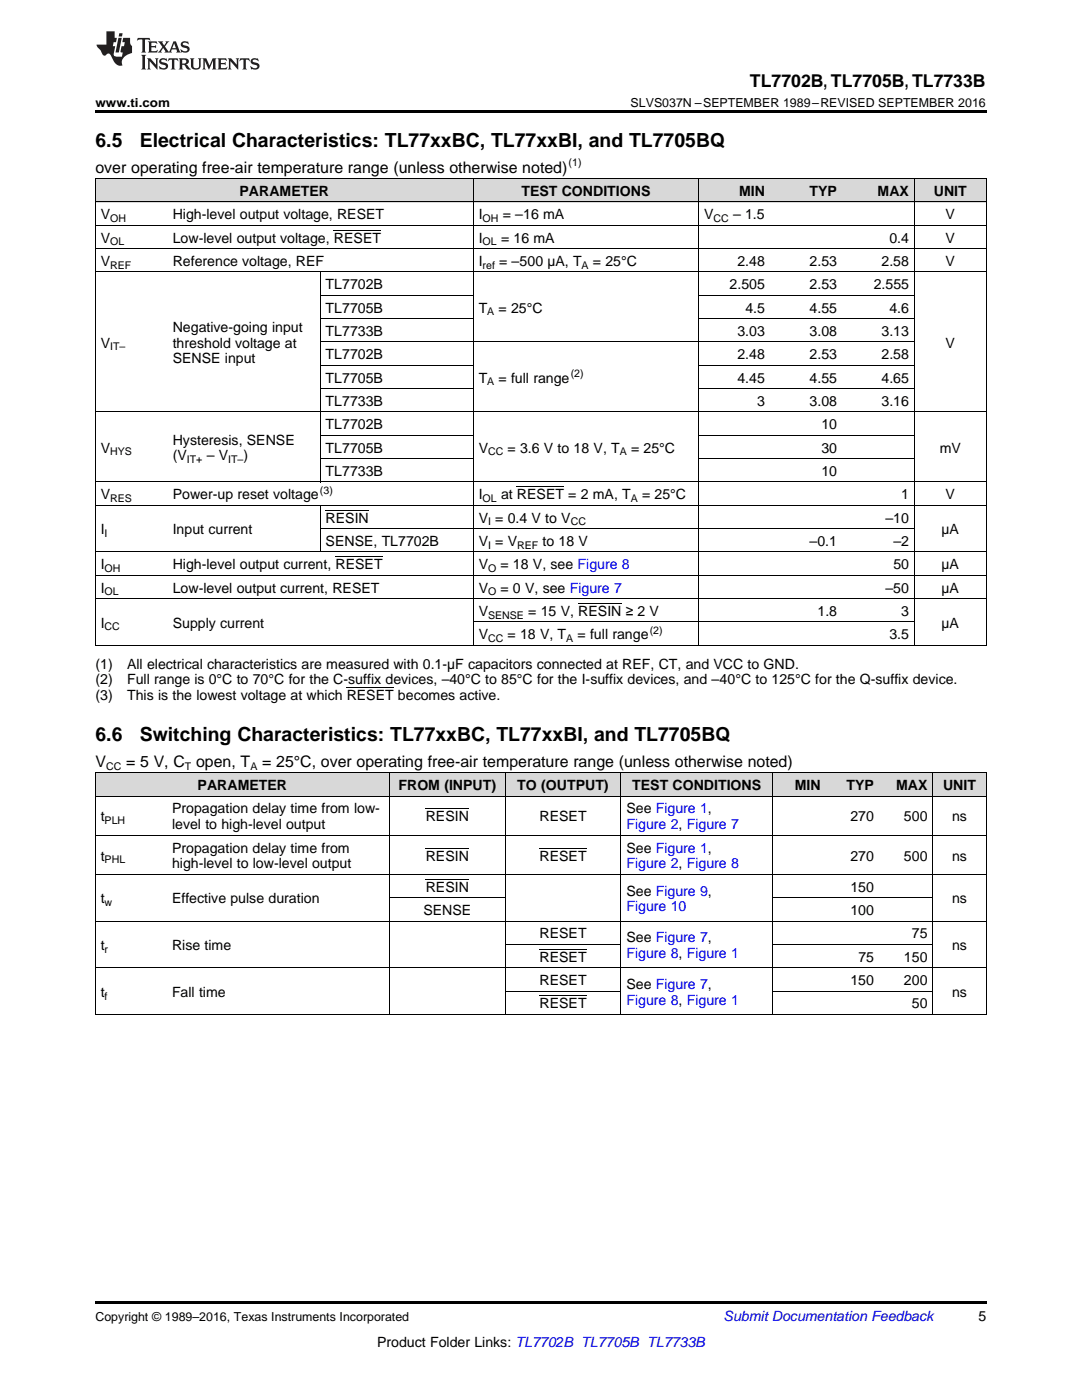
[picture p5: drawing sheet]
<svg xmlns="http://www.w3.org/2000/svg" width="216mm" height="279mm" viewBox="0 0 216 279" stroke-linecap="round" stroke-linejoin="round" font-family="sans-serif">
<defs><g id="words">
<g font-size="3.9">
<text x="19" y="29.3">6.5</text>
<text x="27.9" y="29.3">Electrical Characteristics: TL77xxBC, TL77xxBI, and TL7705BQ</text>
<text x="19" y="147.8">6.6</text>
<text x="27.9" y="147.8">Switching Characteristics: TL77xxBC, TL77xxBI, and TL7705BQ</text>
</g>
<text font-size="3.5" x="149.6" y="17.3">TL7702B, TL7705B, TL7733B</text>
<g font-size="3.2">
<text x="19" y="34.4">over operating free-air temperature range (unless otherwise noted)</text>
<text x="19" y="153">V</text>
<text x="25.2" y="153">= 5 V, C open, T</text>
<text x="52.3" y="153">= 25°C, over operating free-air temperature range (unless otherwise noted)</text>
</g>
<g font-size="2.8">
<text x="47.8" y="39.1">PARAMETER</text>
<text x="104" y="39.1">TEST CONDITIONS</text>
<text x="147.5" y="39.1">MIN</text>
<text x="161.5" y="39.1">TYP</text>
<text x="175.1" y="39.1">MAX</text>
<text x="186.3" y="39.1">UNIT</text>
<text x="20.1" y="43.7">V</text>
<text x="34.5" y="43.7">High-level output voltage, RESET</text>
<text x="95.5" y="43.7">I</text>
<text x="100.3" y="43.7">= –16 mA</text>
<text x="140.5" y="43.7">V</text>
<text x="146.3" y="43.7">– 1.5</text>
<text x="188.7" y="43.7">V</text>
<text x="20.1" y="48.4">V</text>
<text x="20.1" y="53.1">V</text>
<text x="34.5" y="48.4">Low-level output voltage, RESET</text>
<text x="34.5" y="53.1">Reference voltage, REF</text>
<text x="95.5" y="48.4">I</text>
<text x="95.5" y="53.1">I</text>
<text x="99.6" y="53.1">= –500 µA, T</text>
<text x="100" y="48.4">= 16 mA</text>
<text x="118.3" y="53.1">= 25°C</text>
<text x="147.1" y="53.1">2.48</text>
<text x="161.5" y="53.1">2.53</text>
<text x="175.9" y="53.1">2.58</text>
<text x="177.5" y="48.4">0.4</text>
<text x="188.7" y="48.4">V</text>
<text x="188.7" y="53.1">V</text>
<text x="65" y="57.7">TL7702B</text>
<text x="145.6" y="57.7">2.505</text>
<text x="161.5" y="57.7">2.53</text>
<text x="174.3" y="57.7">2.555</text>
<text x="65" y="62.4">TL7705B</text>
<text x="95.5" y="62.4">T</text>
<text x="99.5" y="62.4">= 25°C</text>
<text x="148.7" y="62.4">4.5</text>
<text x="161.5" y="62.4">4.55</text>
<text x="177.5" y="62.4">4.6</text>
<text x="20.1" y="69.4">V</text>
<text x="34.5" y="66.2">Negative-going input</text>
<text x="34.5" y="69.4">threshold voltage at</text>
<text x="65" y="67">TL7733B</text>
<text x="65" y="71.7">TL7702B</text>
<text x="147.1" y="67">3.03</text>
<text x="147.1" y="71.7">2.48</text>
<text x="161.5" y="67">3.08</text>
<text x="161.5" y="71.7">2.53</text>
<text x="175.9" y="67">3.13</text>
<text x="175.9" y="71.7">2.58</text>
<text x="188.7" y="69.4">V</text>
<text x="34.5" y="72.5">SENSE input</text>
<text x="65" y="76.3">TL7705B</text>
<text x="95.5" y="76.3">T</text>
<text x="99.5" y="76.3">= full range</text>
<text x="147.1" y="76.3">4.45</text>
<text x="161.5" y="76.3">4.55</text>
<text x="175.9" y="76.3">4.65</text>
<text x="65" y="81">TL7733B</text>
<text x="151.1" y="81">3</text>
<text x="161.5" y="81">3.08</text>
<text x="175.9" y="81">3.16</text>
<text x="34.5" y="88.7">Hysteresis, SENSE</text>
<text x="65" y="85.7">TL7702B</text>
<text x="163.9" y="85.7">10</text>
<text x="20.1" y="90.3">V</text>
<text x="34.5" y="91.9">(V</text>
<text x="41.2" y="91.9">– V</text>
<text x="48.6" y="91.9">)</text>
<text x="65" y="90.3">TL7705B</text>
<text x="65" y="95">TL7733B</text>
<text x="95.5" y="90.3">V</text>
<text x="101.3" y="90.3">= 3.6 V to 18 V, T</text>
<text x="125.9" y="90.3">= 25°C</text>
<text x="163.9" y="90.3">30</text>
<text x="163.9" y="95">10</text>
<text x="187.5" y="90.3">mV</text>
<text x="20.1" y="99.6">V</text>
<text x="34.5" y="99.6">Power-up reset voltage</text>
<text x="95.5" y="99.6">I</text>
<text x="100" y="99.6">at RESET = 2 mA, T</text>
<text x="128.1" y="99.6">= 25°C</text>
<text x="179.8" y="99.6">1</text>
<text x="188.7" y="99.6">V</text>
<text x="20.1" y="106.6">I</text>
<text x="34.5" y="106.6">Input current</text>
<text x="65" y="104.3">RESIN</text>
<text x="95.5" y="104.3">V = 0.4 V to V</text>
<text x="176.7" y="104.3">–10</text>
<text x="187.9" y="106.6">µA</text>
<text x="20.1" y="113.6">I</text>
<text x="34.5" y="113.6">High-level output current, RESET</text>
<text x="65" y="108.9">SENSE, TL7702B</text>
<text x="95.5" y="108.9">V = V</text>
<text x="95.5" y="113.6">V</text>
<text x="99.9" y="113.6">= 18 V, see Figure 8</text>
<text x="108.3" y="108.9">to 18 V</text>
<text x="161.5" y="108.9">–0.1</text>
<text x="178.3" y="108.9">–2</text>
<text x="178.3" y="113.6">50</text>
<text x="187.9" y="113.6">µA</text>
<text x="20.1" y="118.3">I</text>
<text x="34.5" y="118.3">Low-level output current, RESET</text>
<text x="95.5" y="118.3">V</text>
<text x="99.9" y="118.3">= 0 V, see Figure 7</text>
<text x="176.7" y="118.3">–50</text>
<text x="187.9" y="118.3">µA</text>
<text x="20.1" y="125.2">I</text>
<text x="34.5" y="125.2">Supply current</text>
<text x="95.5" y="122.9">V</text>
<text x="105.4" y="122.9">= 15 V, RESIN ≥ 2 V</text>
<text x="163.1" y="122.9">1.8</text>
<text x="179.8" y="122.9">3</text>
<text x="187.9" y="125.2">µA</text>
<text x="95.5" y="127.6">V</text>
<text x="101.3" y="127.6">= 18 V, T</text>
<text x="115.3" y="127.6">= full range</text>
<text x="177.5" y="127.6">3.5</text>
<text x="19" y="133.4">(1)</text>
<text x="19" y="136.6">(2)</text>
<text x="25.4" y="133.4">All electrical characteristics are measured with 0.1-µF capacitors connected at REF, CT, and VCC to GND.</text>
<text x="25.4" y="136.6">Full range is 0°C to 70°C for the C-suffix devices, –40°C to 85°C for the I-suffix devices, and –40°C to 125°C for the Q-suffix device.</text>
<text x="19" y="139.8">(3)</text>
<text x="25.4" y="139.8">This is the lowest voltage at which RESET becomes active.</text>
<text x="39.4" y="157.7">PARAMETER</text>
<text x="79.5" y="157.7">FROM (INPUT)</text>
<text x="103.2" y="157.7">TO (OUTPUT)</text>
<text x="126.2" y="157.7">TEST CONDITIONS</text>
<text x="158.6" y="157.7">MIN</text>
<text x="168.9" y="157.7">TYP</text>
<text x="178.8" y="157.7">MAX</text>
<text x="188.2" y="157.7">UNIT</text>
<text x="20.1" y="163.9">t</text>
<text x="34.3" y="162.3">Propagation delay time from low-</text>
<text x="34.3" y="165.5">level to high-level output</text>
<text x="84.9" y="163.9">RESIN</text>
<text x="107.7" y="163.9">RESET</text>
<text x="125" y="162.3">See Figure 1,</text>
<text x="169.7" y="163.9">270</text>
<text x="180.4" y="163.9">500</text>
<text x="190" y="163.9">ns</text>
<text x="20.1" y="171.7">t</text>
<text x="34.3" y="170.1">Propagation delay time from</text>
<text x="34.3" y="173.3">high-level to low-level output</text>
<text x="84.9" y="171.7">RESIN</text>
<text x="107.7" y="171.7">RESET</text>
<text x="125" y="170.1">See Figure 1,</text>
<text x="169.7" y="171.7">270</text>
<text x="180.4" y="171.7">500</text>
<text x="190" y="171.7">ns</text>
<text x="84.9" y="178">RESIN</text>
<text x="125" y="178.7">See Figure 9,</text>
<text x="169.7" y="178">150</text>
<text x="20.1" y="180.3">t</text>
<text x="34.3" y="180.3">Effective pulse duration</text>
<text x="84.5" y="182.6">SENSE</text>
<text x="169.7" y="182.6">100</text>
<text x="190" y="180.3">ns</text>
<text x="20.1" y="189.6">t</text>
<text x="34.3" y="189.6">Rise time</text>
<text x="107.7" y="187.3">RESET</text>
<text x="107.7" y="191.9">RESET</text>
<text x="125" y="188">See Figure 7,</text>
<text x="171.3" y="191.9">75</text>
<text x="180.4" y="191.9">150</text>
<text x="182" y="187.3">75</text>
<text x="190" y="189.6">ns</text>
<text x="107.7" y="196.6">RESET</text>
<text x="125" y="197.3">See Figure 7,</text>
<text x="169.7" y="196.6">150</text>
<text x="180.4" y="196.6">200</text>
<text x="20.1" y="198.9">t</text>
<text x="34.3" y="198.9">Fall time</text>
<text x="107.7" y="201.3">RESET</text>
<text x="182" y="201.3">50</text>
<text x="190" y="198.9">ns</text>
<text x="195.3" y="263.6">5</text>
<text x="75.2" y="268.9">Product Folder Links: TL7702B TL7705B TL7733B</text>
</g>
<g font-size="2.8" fill="#00f">
<text x="125" y="165.5">Figure 2, Figure 7</text>
<text x="125" y="173.3">Figure 2, Figure 8</text>
<text x="125" y="181.9">Figure 10</text>
<text x="125" y="191.2">Figure 8, Figure 1</text>
<text x="125" y="200.5">Figure 8, Figure 1</text>
</g>
<text font-size="2.8" fill="#0000c8" x="144.4" y="263.6">Submit Documentation Feedback</text>
<g font-size="2.5">
<text x="19" y="21.4">www.ti.com</text>
<text x="125.8" y="21.4">SLVS037N –SEPTEMBER 1989–REVISED SEPTEMBER 2016</text>
<text x="19" y="263.6">Copyright © 1989–2016, Texas Instruments Incorporated</text>
</g>
<g font-size="2.1">
<text x="113.5" y="33.2">(1)</text>
<text x="22" y="44.3">OH</text>
<text x="96.3" y="44.3">OH</text>
<text x="142.4" y="44.3">CC</text>
<text x="22" y="49">OL</text>
<text x="22" y="53.6">REF</text>
<text x="96.3" y="49">OL</text>
<text x="96.3" y="53.6">ref</text>
<text x="116.1" y="53.6">A</text>
<text x="97.2" y="62.9">A</text>
<text x="22" y="69.9">IT–</text>
<text x="97.2" y="76.9">A</text>
<text x="113.9" y="75.2">(2)</text>
<text x="22" y="90.9">HYS</text>
<text x="37.3" y="92.5">IT+</text>
<text x="45.5" y="92.5">IT–</text>
<text x="97.4" y="90.9">CC</text>
<text x="123.7" y="90.9">A</text>
<text x="22" y="100.2">RES</text>
<text x="63.8" y="98.5">(3)</text>
<text x="96.3" y="100.2">OL</text>
<text x="125.9" y="100.2">A</text>
<text x="20.9" y="107.2">I</text>
<text x="97.4" y="104.8">I</text>
<text x="113.9" y="104.8">CC</text>
<text x="97.4" y="109.5">I</text>
<text x="103.2" y="109.5">REF</text>
<text x="20.9" y="114.2">OH</text>
<text x="20.9" y="118.8">OL</text>
<text x="97.4" y="114.2">O</text>
<text x="97.4" y="118.8">O</text>
<text x="20.9" y="125.8">CC</text>
<text x="97.4" y="123.5">SENSE</text>
<text x="97.4" y="128.1">CC</text>
<text x="113" y="128.1">A</text>
<text x="129.6" y="126.4">(2)</text>
<text x="21.2" y="153.6">CC</text>
<text x="36.9" y="153.6">T</text>
<text x="50" y="153.6">A</text>
<text x="20.9" y="164.5">PLH</text>
<text x="20.9" y="172.3">PHL</text>
<text x="20.9" y="180.9">w</text>
<text x="20.9" y="190.2">r</text>
<text x="20.9" y="199.5">f</text>
</g>
</g></defs>
<g fill="#d8d8d8">
<path d="M19 154.3h14.3v4.6h-14.3z"/>
<path d="M33.3 154.3h44.4v4.6h-44.4z"/>
<path d="M77.7 154.3h23.1v4.6h-23.1z"/>
<path d="M100.8 154.3h23.1v4.6h-23.1z"/>
<path d="M123.9 154.3h30.3v4.6h-30.3z"/>
<path d="M154.2 154.3h10.6v4.6h-10.6z"/>
<path d="M164.8 154.3h10.7v4.6h-10.7z"/>
<path d="M175.5 154.3h10.7v4.6h-10.7z"/>
<path d="M186.2 154.3h10.6v4.6h-10.6z"/>
<path d="M19 35.7h14.4v4.7h-14.4z"/>
<path d="M33.4 35.7h30.5v4.7h-30.5z"/>
<path d="M63.9 35.7h30.6v4.7h-30.6z"/>
<path d="M94.5 35.7h44.8v4.7h-44.8z"/>
<path d="M139.3 35.7h14.4v4.7h-14.4z"/>
<path d="M153.7 35.7h14.4v4.7h-14.4z"/>
<path d="M168.1 35.7h14.4v4.7h-14.4z"/>
<path d="M182.5 35.7h14.3v4.7h-14.3z"/>
</g>
<g fill="#000">
<path d="M19 22h177.8v.5h-177.8zM19 128.8h.2zM63.8 128.8h.1zM94.4 128.8h.1zM139.2 128.8h.1zM153.6 128.8h.1zM168 128.8h.1zM182.4 128.8h.1zM196.7 128.8h.1zM19 202.5h.2zM77.6 202.5h.1zM100.7 202.5h.1z"/>
<path d="M123.8 202.5h.1zM154.1 202.5h.1zM164.7 202.5h.1zM175.4 202.5h.1zM186.1 202.5h.1zM196.7 202.5h.1zM19 259.7h177.8v.5h-177.8z"/>
</g>
<g fill="none" stroke="#000" stroke-width=".2">
<path d="M19 35.6h177.8M19.1 35.7v93.1M94.4 35.7v93.1M139.3 35.7v93.1M182.4 35.7v93.1M196.8 35.7v93.1M19 54.3h177.8M19 49.6h177.8M19 45h177.8M19 40.3h177.8M63.9 54.3v41.9M63.9 58.9h30.5"/>
<path d="M139.3 58.9h43.2M63.9 77.6h30.5M63.9 72.9h30.5M63.9 68.2h118.6M63.9 63.6h30.5M139.3 77.6h43.2M139.3 72.9h43.2M139.3 63.6h43.2M19 96.2h177.8M19 82.2h177.8M63.9 91.5h30.5M63.9 86.9h30.5"/>
<path d="M139.3 91.5h43.2M139.3 86.9h43.2M19 119.5h177.8M19 114.8h177.8M19 110.2h177.8M19 100.8h177.8M63.9 100.9v9.3M63.9 105.5h118.6M19 128.8h177.8M94.5 124.1h88M19 158.9h177.8M19 154.2h177.8"/>
<path d="M19.1 154.2v48.3M77.7 154.2v48.3M100.8 154.2v48.3M123.9 154.2v48.3M154.1 154.2v48.3M186.1 154.2v48.3M196.8 154.2v48.3M19 174.5h177.8M19 166.7h177.8M77.7 179.2h23.1M154.2 179.2h32M19 193.2h177.8"/>
<path d="M19 183.9h177.8M100.8 197.8h23.1M100.8 188.5h23.1M154.2 197.8h32M154.2 188.5h32M19 202.5h177.8"/>
</g>
<g fill="#231f20">
<path d="M27.5 7.6l-.1 .5 .4-.2h.6v.1v2.1l-.2 .4h1l-.3-.4v-2.1l.1-.1h.5l.5 .2-.2-.5zM29.5 8.3l.2 .3v1.5l-.2 .4h1.8l.2-.6a1.04 1.04 0 0 1-1.3 .2v-.7h.6l.3 .2v-.6l-.3 .2h-.6v-.6l.8-.1 .4 .3-.2-.5zM31.5 8.3l.9 1.1-.9 1.1h.8l-.2-.2 .5-.7 .4 .7-.2 .2h1.5l-.1-.2 .1-.4h.9l.1 .4-.2 .2h1l-.3-.3-.7-1.9h-.5l-.9 2-.8-1 .9-1h-.8l.1 .3-.3 .5-.4-.6 .2-.2zM34.7 8.6l.4 1h-.7zM36.3 8.4a.63 .63 0 0 0-.2 .7 .63 .63 0 0 0 .6 .4l.6 .2 .1 .2a.75 .75 0 0 1-.7 .4 .75 .75 0 0 1-.6-.5l.1 .7 .1-.1a1.11 1.11 0 0 0 1.5-.6 1.13 1.13 0 0 0-1.2-.8l-.1-.4a1.04 1.04 0 0 1 1.2 .2l-.2-.5-.1 .1-.5-.2zM28.2 10.9l.2 .4v2.2l-.2 .4h1l-.3-.4v-2.2l.3-.4zM29.3 11.6l.3 .4v1.5l-.3 .4h.8l-.2-.4v-1.3l1.5 1.7v-1.9l.2-.4h-.7l.2 .4v.9l-1.1-1.3zM32 11.8a.62 .62 0 0 0-.2 .7 .62 .62 0 0 0 .6 .4l.6 .1 .1 .3a.76 .76 0 0 1-.7 .3 .76 .76 0 0 1-.6-.4l.1 .7 .1-.1a1.11 1.11 0 0 0 1.5-.6 1.13 1.13 0 0 0-1.2-.8l-.1-.4a1.04 1.04 0 0 1 1.2 .2l-.2-.6-.1 .1-.5-.1zM33.7 11.6l-.2 .6a.61 .61 0 0 1 .8-.3v1.6l-.2 .4h.9l-.2-.4v-1.6a.63 .63 0 0 1 .8 .3l-.2-.6zM35.6 11.6l.3 .4v1.5l-.3 .4h1l-.2-.2v-.8l.5 .2a.76 .76 0 0 0 1.2 .7l-1-1a.58 .58 0 0 0 .6-.5 .58 .58 0 0 0-.5-.6zM36.4 11.9h.1a.45 .45 0 0 1 .5 .1 .45 .45 0 0 1 .1 .5l-.7 .2zM37.9 11.6l.2 .2a2.17 2.17 0 0 0 .3 1.9 .99 .99 0 0 0 1.6-.6v-1.1l.2-.4h-.7l.2 .2a1.92 1.92 0 0 1-.2 1.8 .6 .6 0 0 1-.9-.5v-1.1l.2-.4zM40.4 11.6l.2 .4v1.5l-.2 .4h.7l-.2-.4v-1.4l.8 1.8 .8-1.8v1.4l-.2 .4h.9l-.2-.4v-1.5l.2-.4h-.8l-.6 1.5-.6-1.5zM43.4 11.6l.2 .4v1.5l-.2 .4h1.8l.2-.6a1.04 1.04 0 0 1-1.3 .1v-.6h.5l.4 .2v-.6l-.4 .2h-.5v-.7h.8l.3 .3-.1-.6zM45.5 11.6l.2 .4v1.5l-.2 .4h.7l-.2-.4v-1.3l1.5 1.7v-1.9l.2-.4h-.7l.2 .4v.9l-1.1-1.3zM47.9 11.6l-.1 .6a.61 .61 0 0 1 .8-.3v1.6l-.3 .4h1l-.3-.4 .1-1.6a.63 .63 0 0 1 .7 .3l-.1-.6zM50.2 11.8a.62 .62 0 0 0-.2 .7 .62 .62 0 0 0 .6 .4l.6 .1 .2 .3a.76 .76 0 0 1-.8 .3 .76 .76 0 0 1-.6-.4l.1 .7 .2-.1a1.11 1.11 0 0 0 1.5-.6 1.13 1.13 0 0 0-1.3-.8l-.1-.4a1.04 1.04 0 0 1 1.2 .2l-.1-.6-.2 .1-.5-.1z"/>
<path d="M21.2 6.3v2.6h-1.9l.1 .4 .7 .9a.91 .91 0 0 0 1 .8 .56 .56 0 0 1 .5-.3 .56 .56 0 0 1 .5 .3l.4 .8a1.53 1.53 0 0 0 1.9 1.2 1.54 1.54 0 0 1 1-2.1l.9-.3v-1.4a1.52 1.52 0 0 1-.3-1.6h-1.4l-.2 .8h.5l-.2 .8h-.4l-.2 1v.2l.4 .1-.2 .8a1.93 1.93 0 0 1-1.6-.3l.3-1.8h-.5l.2-.8h.4l.2-.8h-.4v-1.3zM23.6 7.6l-.6 2.9h.7l.6-2.9zM23.8 6.6l-.1 .7h.6l.2-.7z"/>
</g>
<path d="M66.6 45.9h9.4M103.2 97.1h9.3M65 101.8h8.6M67 111.1h9.3M69.2 137.3h9.4M115.4 120.4h8.6M84.9 175.5h8.7M84.9 169.2h8.7M84.9 161.4h8.7M107.7 169.2h9.4M107.7 198.8h9.4M107.7 189.5h9.4" fill="none" stroke="#000" stroke-width=".2"/>
<use href="#words"/>
</svg>
